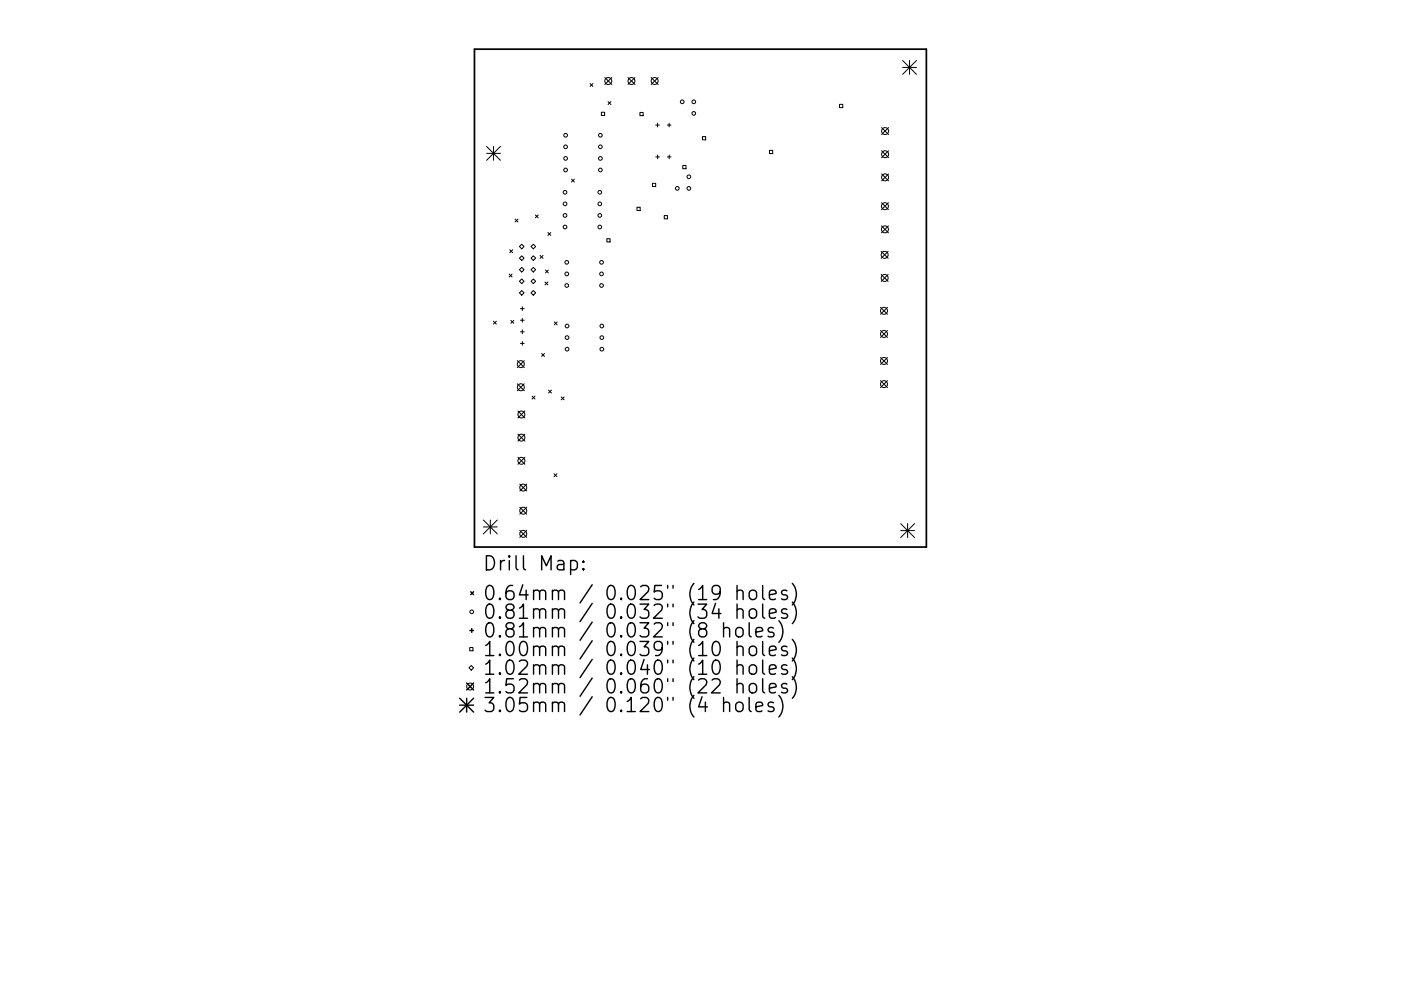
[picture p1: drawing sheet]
<svg xmlns="http://www.w3.org/2000/svg" width="297mm" height="210mm" viewBox="0 0 297 210" stroke-linecap="round" stroke-linejoin="round" font-family="sans-serif">
<defs><g id="words">
<g font-size="4.2">
<text x="102.4" y="121.1">Drill Map:</text>
<text x="102.4" y="127.4">0.64mm / 0.025&quot; (19 holes)</text>
<text x="102.4" y="131.3">0.81mm / 0.032&quot; (34 holes)</text>
<text x="102.4" y="135.3">0.81mm / 0.032&quot; (8 holes)</text>
<text x="102.4" y="139.2">1.00mm / 0.039&quot; (10 holes)</text>
<text x="102.4" y="143.2">1.02mm / 0.040&quot; (10 holes)</text>
<text x="102.4" y="147.2">1.52mm / 0.060&quot; (22 holes)</text>
<text x="102.4" y="151.1">3.05mm / 0.120&quot; (4 holes)</text>
</g>
</g></defs>
<path d="M100.6 10.4h95.8v105.7h-95.8z" fill="none" stroke="#000" stroke-width=".37"/>
<g fill="none" stroke="#000" stroke-width=".21">
<path d="M125.1 17.7l.6 .6M125.7 17.7l-.6 .6M128.2 16.5l1.5 1.4M129.7 16.5l-1.5 1.4M133.1 16.5l1.5 1.4M134.6 16.5l-1.5 1.4M138.1 16.5l1.4 1.4M139.5 16.5l-1.4 1.4M191.4 12.8l2.9 3M191.4 14.3h2.9M192.8 12.8v3M194.3 12.8l-2.9 3"/>
<path d="M103.2 31.1l2.9 2.9M103.2 32.5h2.9M104.6 31.1v2.9M106.1 31.1l-2.9 2.9M121.2 38l.6 .6M121.8 38l-.6 .6M127.5 23.8h.7v.7h-.7zM128.9 21.6l.6 .6M129.5 21.6l-.6 .6M135.7 23.9h.7v.6h-.7zM138.3 38.9h.7v.7h-.7zM139 26.5h.8"/>
<path d="M139 33.3h.8M139.4 26.1v.8M139.4 32.9v.8M141.5 26.5h.8M141.5 33.3h.8M141.9 26.1v.8M141.9 32.9v.8M144.8 35.1h.6v.7h-.6zM148.9 29h.7v.7h-.7zM163.1 31.9h.7v.7h-.7zM178 22.1h.7v.7h-.7zM186.9 27.1l1.5 1.4"/>
<path d="M186.9 32l1.5 1.5M186.9 36.9l1.5 1.5M188.4 27.1l-1.5 1.4M188.4 32l-1.5 1.5M188.4 36.9l-1.5 1.5M108 58.2l.6 .6M108.1 53l.6 .6M108.6 58.2l-.6 .6M108.7 53l-.6 .6M109.2 46.5l.6 .6M109.8 46.5l-.6 .6M110.1 57.2l.5-.5 .5 .5-.5 .5z"/>
<path d="M110.1 59.7l.5-.5 .5 .5-.5 .5zM110.6 51.8l.5 .5-.5 .5-.5-.5zM110.6 54.3l.5 .5-.5 .5-.5-.5zM112.6 57.2l.5-.5 .5 .5-.5 .5zM112.6 59.7l.5-.5 .5 .5-.5 .5zM113.1 51.8l.5 .5-.5 .5-.5-.5zM113.1 54.3l.5 .5-.5 .5-.5-.5zM113.5 45.6l.6 .6M114.1 45.6l-.6 .6M114.5 54.2l.6 .6M115.1 54.2l-.6 .6M115.5 59.8l.7 .6"/>
<path d="M115.6 57.3l.7 .6M116.2 59.8l-.7 .6M116.2 49.3l.6 .6M116.3 57.3l-.7 .6M116.8 49.3l-.6 .6M128.7 50.6h.6v.7h-.6zM135 44h.7v.7h-.7zM140.8 45.7h.7v.7h-.7zM186.8 53.3l1.5 1.5M186.8 58.2l1.5 1.5M186.9 43l1.5 1.5M186.9 47.9l1.5 1.5"/>
<path d="M188.3 53.3l-1.5 1.5M188.3 58.2l-1.5 1.5M188.4 43l-1.5 1.5M188.4 47.9l-1.5 1.5M104.6 68.2l.6 .6M105.2 68.2l-.6 .6M108.3 68l.6 .6M108.9 68l-.6 .6M109.7 76.5l1.5 1.5M110.1 62.1l.5-.5 .5 .5-.5 .5zM110.3 65.5h.8M110.3 67.9h.8"/>
<path d="M110.3 70.4h.8M110.3 72.9h.8M110.7 65.1v.8M110.7 67.5v.8M110.7 70v.8M110.7 72.5v.7M111.2 76.5l-1.5 1.5M112.6 62.1l.5-.5 .5 .5-.5 .5zM114.8 75l.6 .6M115.4 75l-.6 .6M117.5 68.3l.6 .6M118.1 68.3l-.6 .6"/>
<path d="M186.7 65.2l1.5 1.5M186.7 70.1l1.5 1.5M186.7 75.8l1.5 1.5M188.2 65.2l-1.5 1.5M188.2 70.1l-1.5 1.5M188.2 75.8l-1.5 1.5M109.7 81.4l1.5 1.5M109.8 87.2l1.5 1.5M109.8 92.1l1.5 1.5M109.8 97l1.5 1.5M111.2 81.4l-1.5 1.5M111.3 87.2l-1.5 1.5"/>
<path d="M111.3 92.1l-1.5 1.5M111.3 97l-1.5 1.5M112.8 84l.6 .7M113.4 84l-.6 .7M116.3 82.8l.6 .6M116.9 82.8l-.6 .6M119 84.2l.6 .6M119.6 84.2l-.6 .6M186.7 80.8l1.5 1.4M188.2 80.8l-1.5 1.4M102.5 110.3l2.9 3M102.5 111.8h2.9"/>
<path d="M104 110.3v3M105.4 110.3l-2.9 3M110.2 102.7l1.5 1.5M110.2 107.6l1.5 1.5M110.2 112.5l1.5 1.5M111.7 102.7l-1.5 1.5M111.7 107.6l-1.5 1.5M111.7 112.5l-1.5 1.5M117.5 100.5l.6 .6M118.1 100.5l-.6 .6M191 111.1l2.9 2.9M191 112.6h2.9"/>
<path d="M192.4 111.1v2.9M193.9 111.1l-2.9 2.9M99.6 137.4h.7v.7h-.7zM99.4 141.7l.5-.5 .5 .5-.5 .5z"/>
<circle cx="129" cy="17.2" r=".74"/>
<circle cx="133.9" cy="17.2" r=".74"/>
<circle cx="138.8" cy="17.2" r=".74"/>
<circle cx="119.9" cy="28.7" r=".39"/>
<circle cx="119.9" cy="31.2" r=".39"/>
<circle cx="119.9" cy="33.6" r=".39"/>
<circle cx="119.9" cy="36.1" r=".39"/>
<circle cx="127.3" cy="28.7" r=".39"/>
<circle cx="127.3" cy="31.2" r=".39"/>
<circle cx="127.3" cy="33.6" r=".39"/>
<circle cx="127.3" cy="36.1" r=".39"/>
<circle cx="143.6" cy="40" r=".39"/>
<circle cx="144.6" cy="21.6" r=".39"/>
<circle cx="146.1" cy="40" r=".39"/>
<circle cx="146.1" cy="37.5" r=".39"/>
<circle cx="147.1" cy="24.1" r=".39"/>
<circle cx="147.1" cy="21.6" r=".39"/>
<circle cx="187.7" cy="32.7" r=".74"/>
<circle cx="187.7" cy="37.6" r=".74"/>
<circle cx="187.7" cy="27.8" r=".74"/>
<circle cx="119.8" cy="40.8" r=".39"/>
<circle cx="119.8" cy="48.2" r=".39"/>
<circle cx="119.8" cy="43.3" r=".39"/>
<circle cx="119.8" cy="45.7" r=".39"/>
<circle cx="120.2" cy="55.7" r=".39"/>
<circle cx="120.2" cy="58.1" r=".39"/>
<circle cx="127.2" cy="40.8" r=".39"/>
<circle cx="127.2" cy="48.2" r=".39"/>
<circle cx="127.2" cy="43.3" r=".39"/>
<circle cx="127.2" cy="45.7" r=".39"/>
<circle cx="127.5" cy="55.7" r=".39"/>
<circle cx="127.5" cy="58.1" r=".39"/>
<circle cx="187.6" cy="54.1" r=".74"/>
<circle cx="187.6" cy="59" r=".74"/>
<circle cx="187.6" cy="48.7" r=".74"/>
<circle cx="187.6" cy="43.7" r=".74"/>
<circle cx="110.4" cy="77.3" r=".74"/>
<circle cx="120.2" cy="60.6" r=".39"/>
<circle cx="120.2" cy="71.6" r=".39"/>
<circle cx="120.2" cy="69.2" r=".39"/>
<circle cx="120.2" cy="74.1" r=".39"/>
<circle cx="127.5" cy="60.6" r=".39"/>
<circle cx="127.6" cy="69.2" r=".39"/>
<circle cx="127.6" cy="74.1" r=".39"/>
<circle cx="127.6" cy="71.6" r=".39"/>
<circle cx="187.4" cy="70.9" r=".74"/>
<circle cx="187.4" cy="76.6" r=".74"/>
<circle cx="187.4" cy="65.9" r=".74"/>
<circle cx="110.4" cy="82.2" r=".74"/>
<circle cx="110.5" cy="97.8" r=".74"/>
<circle cx="110.5" cy="92.9" r=".74"/>
<circle cx="110.5" cy="87.9" r=".74"/>
<circle cx="187.4" cy="81.5" r=".74"/>
<circle cx="110.9" cy="103.4" r=".74"/>
<circle cx="110.9" cy="113.3" r=".74"/>
<circle cx="110.9" cy="108.4" r=".74"/>
<circle cx="100" cy="129.8" r=".39"/>
<circle cx="99.7" cy="145.7" r=".74"/>
</g>
<g fill="none" stroke="#000" stroke-width=".3">
<path d="M121 119.1l.8-.2 .6 .6v.8l-.3 .5-.3 .1-.8-.1M123.7 119.1l.1 .1-.1 .1-.1-.1 .1-.1v.2M99.6 133.8h.8M99.8 125.5l.6 .7M100 133.4v.8M100.4 125.5l-.6 .7M123.7 120.6l.1 .2-.1 .1-.1-.1 .1-.2v.3M153.4 133.4a.74 .74 0 0 1 1.3 .2v1.5M153.4 132.1v3M156.1 133.4a.81 .81 0 0 1 .8-.3 .81 .81 0 0 1 .7 .6v.9a.81 .81 0 0 1-.8 .6 .81 .81 0 0 1-.8-.6v-.9zM156.3 125.5a.74 .74 0 0 1 1.3 .1v1.6M156.3 129.5a.74 .74 0 0 1 1.3 .1v1.6"/>
<path d="M156.3 137.4a.74 .74 0 0 1 1.3 .1v1.6M156.3 124.2v3M156.3 128.2v3M156.3 136.1v3M158.8 132.1v2.6l.5 .4M159 125.5a.81 .81 0 0 1 .8-.3 .81 .81 0 0 1 .6 .6v.8a.81 .81 0 0 1-.8 .6 .81 .81 0 0 1-.8-.6v-.8zM159.1 129.3a.81 .81 0 0 1 1.3 .4v.9a.81 .81 0 0 1-.8 .6 .81 .81 0 0 1-.8-.6v-.9zM159.1 137.2a.81 .81 0 0 1 1.3 .5v.8a.81 .81 0 0 1-.8 .6 .81 .81 0 0 1-.8-.6v-.8zM160.3 134.1l1.4-.3-.1-.5-.9-.2-.4 .5v1.1l.1 .3 .3 .1 .9-.1M161.7 124.2v2.6l.4 .4M161.7 128.2v2.5l.4 .5M161.7 136.1v2.6l.4 .4"/>
<path d="M163.1 126.2l1.5-.3-.2-.5-.8-.2-.5 .4v1.2l.2 .3 .3 .1 .8-.1M163.1 130.2l1.5-.3-.2-.6-.8-.1-.5 .4v1.1l.2 .3 .3 .2 .8-.2M163.1 138.1l1.5-.3-.2-.6-.8-.1-.5 .4v1.2l.2 .2 .3 .2 .8-.2M164 133.3l-.7-.2-.5 .5 .2 .4 1 .3 .1 .3-.1 .4-.3 .1-.9-.1M165.1 131.7a3.4 3.4 0 0 1 0 4.6M166.8 125.4l-.7-.2-.4 .4 .1 .5 1 .3 .2 .2-.2 .5-.2 .1-.9-.1M166.8 129.3l-.7-.1-.4 .4 .1 .4 1 .3 .2 .3-.2 .4-.2 .2-.9-.2M166.8 137.2l-.7-.1-.4 .4 .1 .4 1 .3 .2 .3-.2 .4-.2 .2-.9-.2M168 123.8a3.4 3.4 0 0 1 0 4.6M168 127.7a3.4 3.4 0 0 1 0 4.6M168 135.7a3.4 3.4 0 0 1 0 4.5M168 139.6a3.4 3.4 0 0 1 0 4.6"/>
<path d="M97.5 148.1l2.9 3M97.5 149.6h2.9M98.9 144.9l1.5 1.5M98.9 148.1v3M100.4 144.9l-1.5 1.5M100.4 148.1l-2.9 3M153.4 149.3a.75 .75 0 0 1 1.3 .1v1.6M153.4 148v3M156.1 149.3a.81 .81 0 0 1 .8-.3 .81 .81 0 0 1 .7 .5v.9a.81 .81 0 0 1-.8 .6 .81 .81 0 0 1-.8-.6v-.9zM156.3 141.3a.74 .74 0 0 1 1.3 .2v1.5M156.3 145.3a.74 .74 0 0 1 1.3 .1v1.6M156.3 140v3"/>
<path d="M156.3 144v3M158.8 148v2.5l.5 .5M159 141.3a.81 .81 0 0 1 .8-.3 .81 .81 0 0 1 .6 .6v.9a.81 .81 0 0 1-.8 .6 .81 .81 0 0 1-.8-.6v-.9zM159.1 145.2a.81 .81 0 0 1 1.3 .4v.8a.81 .81 0 0 1-.8 .6 .81 .81 0 0 1-.8-.6v-.8zM160.3 150l1.4-.3-.1-.6-.9-.1-.4 .4v1.1l.1 .3 .3 .2 .9-.2M161.7 140v2.6l.4 .4M161.7 144v2.6l.4 .4M163.1 142l1.5-.2-.2-.6-.8-.2-.5 .5v1.1l.2 .3 .3 .1 .8-.1M163.1 146l1.5-.3-.2-.5-.8-.2-.5 .4v1.2l.2 .3 .3 .1 .8-.1M164 149.1l-.7-.1-.5 .4 .2 .4 1 .3 .1 .3-.1 .4-.3 .2-.9-.2M165.1 147.5a3.4 3.4 0 0 1 0 4.6M166.8 141.2l-.7-.2-.4 .5 .1 .4 1 .3 .2 .3-.2 .4-.2 .1-.9-.1"/>
<path d="M166.8 145.2l-.7-.2-.4 .4 .1 .5 1 .3 .2 .2-.2 .5-.2 .1-.9-.1M168 143.6a3.4 3.4 0 0 1 0 4.6"/>
</g>
<use href="#words"/>
</svg>
